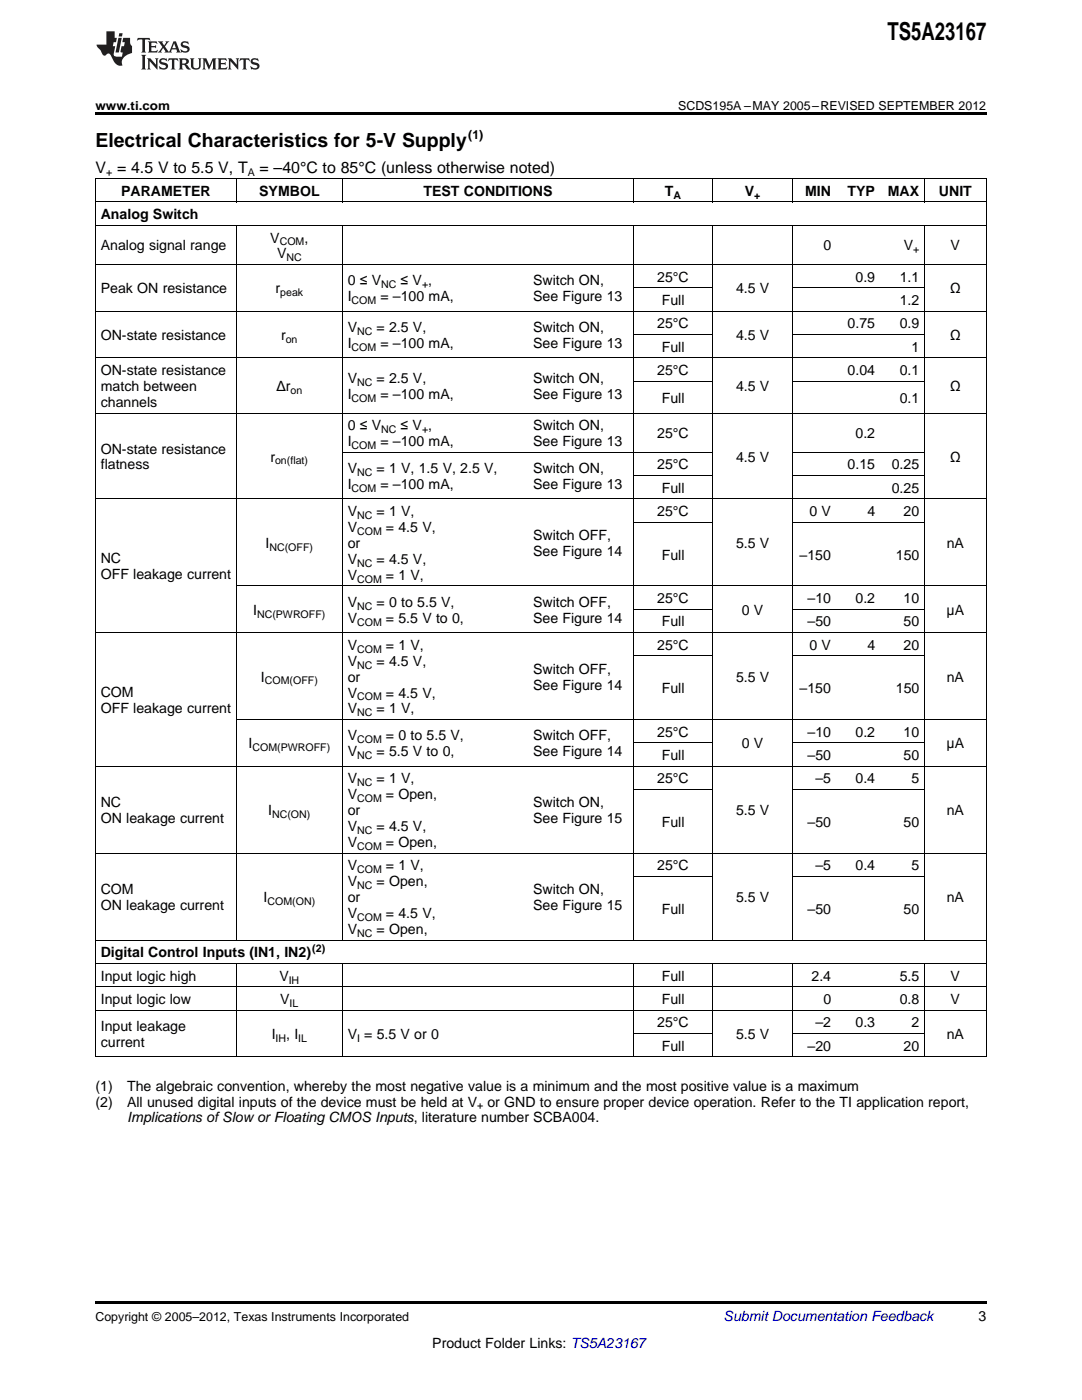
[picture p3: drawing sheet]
<svg xmlns="http://www.w3.org/2000/svg" width="216mm" height="279mm" viewBox="0 0 216 279" stroke-linecap="round" stroke-linejoin="round" font-family="sans-serif">
<defs><g id="words">
<text font-size="4.9" x="177.1" y="7.9">TS5A23167</text>
<text font-size="3.9" x="19" y="29.3">Electrical Characteristics for 5-V Supply</text>
<g font-size="3.2">
<text x="19" y="34.4">V = 4.5 V to 5.5 V, T</text>
<text x="51.8" y="34.4">= –40°C to 85°C (unless otherwise noted)</text>
</g>
<g font-size="2.8">
<text x="24.2" y="39.1">PARAMETER</text>
<text x="51.7" y="39.1">SYMBOL</text>
<text x="84.5" y="39.1">TEST CONDITIONS</text>
<text x="132.7" y="39.1">T</text>
<text x="148.6" y="39.1">V</text>
<text x="160.7" y="39.1">MIN</text>
<text x="169.1" y="39.1">TYP</text>
<text x="177.2" y="39.1">MAX</text>
<text x="187.4" y="39.1">UNIT</text>
<text x="20.1" y="43.7">Analog Switch</text>
<text x="20.1" y="50">Analog signal range</text>
<text x="53.9" y="48.4">V</text>
<text x="55.3" y="51.6">V</text>
<text x="60.7" y="48.4">,</text>
<text x="164.3" y="50">0</text>
<text x="180.3" y="50">V</text>
<text x="189.7" y="50">V</text>
<text x="20.1" y="58.6">Peak ON resistance</text>
<text x="55" y="58.6">r</text>
<text x="69.4" y="57">0 ≤ V</text>
<text x="79.9" y="57">≤ V ,</text>
<text x="106.4" y="57">Switch ON,</text>
<text x="131.2" y="56.2">25°C</text>
<text x="146.9" y="58.6">4.5 V</text>
<text x="170.7" y="56.2">0.9</text>
<text x="179.5" y="56.2">1.1</text>
<text x="189.6" y="58.6">Ω</text>
<text x="69.4" y="60.1">I</text>
<text x="75.9" y="60.1">= –100 mA,</text>
<text x="106.4" y="60.1">See Figure 13</text>
<text x="131.2" y="65.5">25°C</text>
<text x="132" y="60.9">Full</text>
<text x="169.1" y="65.5">0.75</text>
<text x="179.5" y="60.9">1.2</text>
<text x="179.5" y="65.5">0.9</text>
<text x="20.1" y="67.9">ON-state resistance</text>
<text x="56.1" y="67.9">r</text>
<text x="69.4" y="66.3">V</text>
<text x="69.4" y="69.5">I</text>
<text x="75.1" y="66.3">= 2.5 V,</text>
<text x="75.9" y="69.5">= –100 mA,</text>
<text x="106.4" y="66.3">Switch ON,</text>
<text x="106.4" y="69.5">See Figure 13</text>
<text x="132" y="70.2">Full</text>
<text x="146.9" y="67.9">4.5 V</text>
<text x="181.9" y="70.2">1</text>
<text x="189.6" y="67.9">Ω</text>
<text x="20.1" y="74.9">ON-state resistance</text>
<text x="69.4" y="76.4">V</text>
<text x="75.1" y="76.4">= 2.5 V,</text>
<text x="106.4" y="76.4">Switch ON,</text>
<text x="131.2" y="74.9">25°C</text>
<text x="169.1" y="74.9">0.04</text>
<text x="179.5" y="74.9">0.1</text>
<text x="20.1" y="78">match between</text>
<text x="20.1" y="81.2">channels</text>
<text x="55.2" y="78">Δr</text>
<text x="69.4" y="79.6">I</text>
<text x="75.9" y="79.6">= –100 mA,</text>
<text x="106.4" y="79.6">See Figure 13</text>
<text x="132" y="80.4">Full</text>
<text x="146.9" y="78">4.5 V</text>
<text x="179.5" y="80.4">0.1</text>
<text x="189.6" y="78">Ω</text>
<text x="69.4" y="85.9">0 ≤ V</text>
<text x="69.4" y="89">I</text>
<text x="75.9" y="89">= –100 mA,</text>
<text x="79.9" y="85.9">≤ V ,</text>
<text x="106.4" y="85.9">Switch ON,</text>
<text x="106.4" y="89">See Figure 13</text>
<text x="131.2" y="87.5">25°C</text>
<text x="170.7" y="87.5">0.2</text>
<text x="20.1" y="90.5">ON-state resistance</text>
<text x="20.1" y="93.7">flatness</text>
<text x="54" y="92.1">r</text>
<text x="69.4" y="94.4">V</text>
<text x="75.1" y="94.4">= 1 V, 1.5 V, 2.5 V,</text>
<text x="106.4" y="94.4">Switch ON,</text>
<text x="131.2" y="93.7">25°C</text>
<text x="146.9" y="92.1">4.5 V</text>
<text x="169.1" y="93.7">0.15</text>
<text x="177.9" y="93.7">0.25</text>
<text x="189.6" y="92.1">Ω</text>
<text x="69.4" y="97.6">I</text>
<text x="75.9" y="97.6">= –100 mA,</text>
<text x="106.4" y="97.6">See Figure 13</text>
<text x="132" y="98.4">Full</text>
<text x="177.9" y="98.4">0.25</text>
<text x="69.4" y="103">V</text>
<text x="69.4" y="106.2">V</text>
<text x="75.1" y="103">= 1 V,</text>
<text x="77" y="106.2">= 4.5 V,</text>
<text x="106.4" y="107.8">Switch OFF,</text>
<text x="131.2" y="103">25°C</text>
<text x="161.5" y="103">0 V</text>
<text x="173.1" y="103">4</text>
<text x="180.3" y="103">20</text>
<text x="20.1" y="112.4">NC</text>
<text x="53" y="109.4">I</text>
<text x="69.4" y="109.4">or</text>
<text x="69.4" y="112.5">V</text>
<text x="75.1" y="112.5">= 4.5 V,</text>
<text x="106.4" y="110.9">See Figure 14</text>
<text x="132" y="111.7">Full</text>
<text x="146.9" y="109.4">5.5 V</text>
<text x="159.6" y="111.7">–150</text>
<text x="178.8" y="111.7">150</text>
<text x="188.9" y="109.4">nA</text>
<text x="20.1" y="115.6">OFF leakage current</text>
<text x="69.4" y="115.7">V</text>
<text x="77" y="115.7">= 1 V,</text>
<text x="50.5" y="122.7">I</text>
<text x="69.4" y="121.1">V</text>
<text x="69.4" y="124.3">V</text>
<text x="75.1" y="121.1">= 0 to 5.5 V,</text>
<text x="77" y="124.3">= 5.5 V to 0,</text>
<text x="106.4" y="121.1">Switch OFF,</text>
<text x="106.4" y="124.3">See Figure 14</text>
<text x="131.2" y="120.4">25°C</text>
<text x="132" y="125">Full</text>
<text x="148" y="122.7">0 V</text>
<text x="161.1" y="120.4">–10</text>
<text x="161.1" y="125">–50</text>
<text x="170.7" y="120.4">0.2</text>
<text x="180.3" y="120.4">10</text>
<text x="180.3" y="125">50</text>
<text x="188.9" y="122.7">μA</text>
<text x="69.4" y="129.7">V</text>
<text x="77" y="129.7">= 1 V,</text>
<text x="131.2" y="129.7">25°C</text>
<text x="161.5" y="129.7">0 V</text>
<text x="173.1" y="129.7">4</text>
<text x="180.3" y="129.7">20</text>
<text x="52.1" y="136">I</text>
<text x="69.4" y="132.9">V</text>
<text x="69.4" y="136">or</text>
<text x="75.1" y="132.9">= 4.5 V,</text>
<text x="106.4" y="134.4">Switch OFF,</text>
<text x="106.4" y="137.6">See Figure 14</text>
<text x="146.9" y="136">5.5 V</text>
<text x="188.9" y="136">nA</text>
<text x="20.1" y="139.1">COM</text>
<text x="20.1" y="142.3">OFF leakage current</text>
<text x="69.4" y="139.2">V</text>
<text x="69.4" y="142.4">V</text>
<text x="75.1" y="142.4">= 1 V,</text>
<text x="77" y="139.2">= 4.5 V,</text>
<text x="132" y="138.4">Full</text>
<text x="159.6" y="138.4">–150</text>
<text x="178.8" y="138.4">150</text>
<text x="49.6" y="149.4">I</text>
<text x="69.4" y="147.8">V</text>
<text x="77" y="147.8">= 0 to 5.5 V,</text>
<text x="106.4" y="147.8">Switch OFF,</text>
<text x="131.2" y="147">25°C</text>
<text x="148" y="149.4">0 V</text>
<text x="161.1" y="147">–10</text>
<text x="170.7" y="147">0.2</text>
<text x="180.3" y="147">10</text>
<text x="188.9" y="149.4">μA</text>
<text x="69.4" y="151">V</text>
<text x="75.1" y="151">= 5.5 V to 0,</text>
<text x="106.4" y="151">See Figure 14</text>
<text x="132" y="151.7">Full</text>
<text x="161.1" y="151.7">–50</text>
<text x="180.3" y="151.7">50</text>
<text x="20.1" y="161.1">NC</text>
<text x="69.4" y="156.4">V</text>
<text x="69.4" y="159.5">V</text>
<text x="75.1" y="156.4">= 1 V,</text>
<text x="77" y="159.5">= Open,</text>
<text x="106.4" y="161.1">Switch ON,</text>
<text x="131.2" y="156.4">25°C</text>
<text x="162.7" y="156.4">–5</text>
<text x="170.7" y="156.4">0.4</text>
<text x="181.9" y="156.4">5</text>
<text x="20.1" y="164.3">ON leakage current</text>
<text x="53.5" y="162.7">I</text>
<text x="69.4" y="162.7">or</text>
<text x="69.4" y="165.9">V</text>
<text x="75.1" y="165.9">= 4.5 V,</text>
<text x="106.4" y="164.3">See Figure 15</text>
<text x="132" y="165">Full</text>
<text x="146.9" y="162.7">5.5 V</text>
<text x="161.1" y="165">–50</text>
<text x="180.3" y="165">50</text>
<text x="188.9" y="162.7">nA</text>
<text x="69.4" y="169.1">V</text>
<text x="69.4" y="173.7">V</text>
<text x="77" y="169.1">= Open,</text>
<text x="77" y="173.7">= 1 V,</text>
<text x="131.2" y="173.7">25°C</text>
<text x="162.7" y="173.7">–5</text>
<text x="170.7" y="173.7">0.4</text>
<text x="181.9" y="173.7">5</text>
<text x="20.1" y="178.5">COM</text>
<text x="69.4" y="176.9">V</text>
<text x="75.1" y="176.9">= Open,</text>
<text x="106.4" y="178.5">Switch ON,</text>
<text x="20.1" y="181.6">ON leakage current</text>
<text x="52.6" y="180.1">I</text>
<text x="69.4" y="180.1">or</text>
<text x="69.4" y="183.2">V</text>
<text x="77" y="183.2">= 4.5 V,</text>
<text x="106.4" y="181.6">See Figure 15</text>
<text x="132" y="182.4">Full</text>
<text x="146.9" y="180.1">5.5 V</text>
<text x="161.1" y="182.4">–50</text>
<text x="180.3" y="182.4">50</text>
<text x="188.9" y="180.1">nA</text>
<text x="20.1" y="191.1">Digital Control Inputs (IN1, IN2)</text>
<text x="69.4" y="186.4">V</text>
<text x="75.1" y="186.4">= Open,</text>
<text x="20.1" y="195.7">Input logic high</text>
<text x="55.7" y="195.7">V</text>
<text x="132" y="195.7">Full</text>
<text x="161.9" y="195.7">2.4</text>
<text x="179.5" y="195.7">5.5</text>
<text x="189.7" y="195.7">V</text>
<text x="20.1" y="200.4">Input logic low</text>
<text x="55.9" y="200.4">V</text>
<text x="132" y="200.4">Full</text>
<text x="164.3" y="200.4">0</text>
<text x="179.5" y="200.4">0.8</text>
<text x="189.7" y="200.4">V</text>
<text x="20.1" y="205.8">Input leakage</text>
<text x="20.1" y="209">current</text>
<text x="54.2" y="207.4">I</text>
<text x="57.1" y="207.4">, I</text>
<text x="69.4" y="207.4">V = 5.5 V or 0</text>
<text x="131.2" y="205">25°C</text>
<text x="132" y="209.7">Full</text>
<text x="146.9" y="207.4">5.5 V</text>
<text x="161.1" y="209.7">–20</text>
<text x="162.7" y="205">–2</text>
<text x="170.7" y="205">0.3</text>
<text x="180.3" y="209.7">20</text>
<text x="181.9" y="205">2</text>
<text x="188.9" y="207.4">nA</text>
<text x="19" y="217.7">(1)</text>
<text x="19" y="220.8">(2)</text>
<text x="25.4" y="217.7">The algebraic convention, whereby the most negative value is a minimum and the most positive value is a maximum</text>
<text x="25.4" y="220.8">All unused digital inputs of the device must be held at V</text>
<text x="97.3" y="220.8">or GND to ensure proper device operation. Refer to the TI application report,</text>
<text x="25.4" y="224">Implications ofSlow or Floating CMOS Inputs, literature number SCBA004.</text>
<text x="195.3" y="263.6">3</text>
<text x="86.3" y="269">Product Folder Links: TS5A23167</text>
</g>
<text font-size="2.8" fill="#0000c8" x="144.4" y="263.6">Submit Documentation Feedback</text>
<g font-size="2.5">
<text x="19" y="21.9">www.ti.com</text>
<text x="135.3" y="21.9">SCDS195A –MAY 2005–REVISED SEPTEMBER 2012</text>
<text x="93.4" y="27.7">(1)</text>
<text x="19" y="263.6">Copyright © 2005–2012, Texas Instruments Incorporated</text>
</g>
<g font-size="2.1">
<text x="21.2" y="35.1">+</text>
<text x="49.4" y="35.1">A</text>
<text x="134.4" y="39.7">A</text>
<text x="150.5" y="39.7">+</text>
<text x="55.8" y="49">COM</text>
<text x="57.1" y="52.1">NC</text>
<text x="182.2" y="50.6">+</text>
<text x="55.9" y="59.1">peak</text>
<text x="76.1" y="57.5">NC</text>
<text x="84.2" y="57.5">+</text>
<text x="70.2" y="60.7">COM</text>
<text x="57" y="68.4">on</text>
<text x="70.2" y="70">COM</text>
<text x="71.3" y="66.9">NC</text>
<text x="71.3" y="77">NC</text>
<text x="58" y="78.6">on</text>
<text x="70.2" y="80.2">COM</text>
<text x="70.2" y="89.6">COM</text>
<text x="76.1" y="86.4">NC</text>
<text x="84.2" y="86.4">+</text>
<text x="54.9" y="92.7">on(flat)</text>
<text x="71.3" y="95">NC</text>
<text x="70.2" y="98.2">COM</text>
<text x="71.3" y="103.6">NC</text>
<text x="71.3" y="106.8">COM</text>
<text x="53.8" y="109.9">NC(OFF)</text>
<text x="71.3" y="113.1">NC</text>
<text x="71.3" y="116.3">COM</text>
<text x="51.3" y="123.3">NC(PWROFF)</text>
<text x="71.3" y="121.7">NC</text>
<text x="71.3" y="124.8">COM</text>
<text x="71.3" y="130.2">COM</text>
<text x="52.8" y="136.6">COM(OFF)</text>
<text x="71.3" y="133.4">NC</text>
<text x="71.3" y="139.8">COM</text>
<text x="71.3" y="142.9">NC</text>
<text x="50.4" y="149.9">COM(PWROFF)</text>
<text x="71.3" y="148.3">COM</text>
<text x="71.3" y="151.5">NC</text>
<text x="71.3" y="156.9">NC</text>
<text x="71.3" y="160.1">COM</text>
<text x="54.3" y="163.3">NC(ON)</text>
<text x="71.3" y="166.4">NC</text>
<text x="71.3" y="169.6">COM</text>
<text x="71.3" y="174.3">COM</text>
<text x="71.3" y="177.4">NC</text>
<text x="53.4" y="180.6">COM(ON)</text>
<text x="71.3" y="183.8">COM</text>
<text x="62.3" y="189.9">(2)</text>
<text x="71.3" y="187">NC</text>
<text x="57.6" y="196.3">IH</text>
<text x="57.8" y="200.9">IL</text>
<text x="55" y="207.9">IH</text>
<text x="59.5" y="207.9">IL</text>
<text x="71.3" y="207.9">I</text>
<text x="95.2" y="221.4">+</text>
</g>
</g></defs>
<g fill="#231f20">
<path d="M27.5 7.6l-.1 .5 .4-.2h.6v.1v2.1l-.2 .4h1l-.3-.4v-2.1l.1-.1h.5l.5 .2-.2-.5zM29.5 8.3l.2 .3v1.5l-.2 .4h1.8l.2-.6a1.04 1.04 0 0 1-1.3 .2v-.7h.6l.3 .2v-.6l-.3 .2h-.6v-.6l.8-.1 .4 .3-.2-.5zM31.5 8.3l.9 1.1-.9 1.1h.8l-.2-.2 .5-.7 .4 .7-.2 .2h1.5l-.1-.2 .1-.4h.9l.1 .4-.2 .2h1l-.3-.3-.7-1.9h-.5l-.9 2-.8-1 .9-1h-.8l.1 .3-.3 .5-.4-.6 .2-.2zM34.7 8.6l.4 1h-.7zM36.3 8.4a.63 .63 0 0 0-.2 .7 .63 .63 0 0 0 .6 .4l.6 .2 .1 .2a.75 .75 0 0 1-.7 .4 .75 .75 0 0 1-.6-.5l.1 .7 .1-.1a1.11 1.11 0 0 0 1.5-.6 1.13 1.13 0 0 0-1.2-.8l-.1-.4a1.04 1.04 0 0 1 1.2 .2l-.2-.5-.1 .1-.5-.2zM28.2 10.9l.2 .4v2.2l-.2 .4h1l-.3-.4v-2.2l.3-.4zM29.3 11.6l.3 .4v1.5l-.3 .4h.8l-.2-.4v-1.3l1.5 1.7v-1.9l.2-.4h-.7l.2 .4v.9l-1.1-1.3zM32 11.8a.62 .62 0 0 0-.2 .7 .62 .62 0 0 0 .6 .4l.6 .1 .1 .3a.76 .76 0 0 1-.7 .3 .76 .76 0 0 1-.6-.4l.1 .7 .1-.1a1.11 1.11 0 0 0 1.5-.6 1.13 1.13 0 0 0-1.2-.8l-.1-.4a1.04 1.04 0 0 1 1.2 .2l-.2-.6-.1 .1-.5-.1zM33.7 11.6l-.2 .6a.61 .61 0 0 1 .8-.3v1.6l-.2 .4h.9l-.2-.4v-1.6a.63 .63 0 0 1 .8 .3l-.2-.6zM35.6 11.6l.3 .4v1.5l-.3 .4h1l-.2-.2v-.8l.5 .2a.76 .76 0 0 0 1.2 .7l-1-1a.58 .58 0 0 0 .6-.5 .58 .58 0 0 0-.5-.6zM36.4 11.9h.1a.45 .45 0 0 1 .5 .1 .45 .45 0 0 1 .1 .5l-.7 .2zM37.9 11.6l.2 .2a2.17 2.17 0 0 0 .3 1.9 .99 .99 0 0 0 1.6-.6v-1.1l.2-.4h-.7l.2 .2a1.92 1.92 0 0 1-.2 1.8 .6 .6 0 0 1-.9-.5v-1.1l.2-.4zM40.4 11.6l.2 .4v1.5l-.2 .4h.7l-.2-.4v-1.4l.8 1.8 .8-1.8v1.4l-.2 .4h.9l-.2-.4v-1.5l.2-.4h-.8l-.6 1.5-.6-1.5zM43.4 11.6l.2 .4v1.5l-.2 .4h1.8l.2-.6a1.04 1.04 0 0 1-1.3 .1v-.6h.5l.4 .2v-.6l-.4 .2h-.5v-.7h.8l.3 .3-.1-.6zM45.5 11.6l.2 .4v1.5l-.2 .4h.7l-.2-.4v-1.3l1.5 1.7v-1.9l.2-.4h-.7l.2 .4v.9l-1.1-1.3zM47.9 11.6l-.1 .6a.61 .61 0 0 1 .8-.3v1.6l-.3 .4h1l-.3-.4 .1-1.6a.63 .63 0 0 1 .7 .3l-.1-.6zM50.2 11.8a.62 .62 0 0 0-.2 .7 .62 .62 0 0 0 .6 .4l.6 .1 .2 .3a.76 .76 0 0 1-.8 .3 .76 .76 0 0 1-.6-.4l.1 .7 .2-.1a1.11 1.11 0 0 0 1.5-.6 1.13 1.13 0 0 0-1.3-.8l-.1-.4a1.04 1.04 0 0 1 1.2 .2l-.1-.6-.2 .1-.5-.1z"/>
<path d="M21.2 6.3v2.6h-1.9l.1 .4 .7 .9a.91 .91 0 0 0 1 .8 .56 .56 0 0 1 .5-.3 .56 .56 0 0 1 .5 .3l.4 .8a1.53 1.53 0 0 0 1.9 1.2 1.54 1.54 0 0 1 1-2.1l.9-.3v-1.4a1.52 1.52 0 0 1-.3-1.6h-1.4l-.2 .8h.5l-.2 .8h-.4l-.2 1v.2l.4 .1-.2 .8a1.93 1.93 0 0 1-1.6-.3l.3-1.8h-.5l.2-.8h.4l.2-.8h-.4v-1.3zM23.6 7.6l-.6 2.9h.7l.6-2.9zM23.8 6.6l-.1 .7h.6l.2-.7z"/>
</g>
<path d="M19 22.5h177.8v.5h-177.8zM19 259.7h177.8v.5h-177.8z" fill="#000"/>
<g fill="none" stroke="#000" stroke-width=".2">
<path d="M19 35.6h177.8M19.1 35.7v175.3M47.1 35.7v4.7M68.3 35.7v4.7M126.3 35.7v4.7M142.2 35.7v4.7M158.1 35.7v4.7M184.4 35.7v4.7M196.8 35.7v175.3M19 52.8h177.8M19 45h177.8M19 40.3h177.8"/>
<path d="M47.1 45v142.7M68.3 45v142.7M126.3 45v142.7M126.4 57.4h15.8M142.2 45v142.7M158.1 45v142.7M158.1 57.4h26.4M184.4 45v142.7M19 71.4h177.8M19 62.1h177.8M126.4 76.1h15.8M126.4 66.8h15.8"/>
<path d="M158.1 76.1h26.4M158.1 66.8h26.4M19 99.6h177.8M19 82.4h177.8M68.3 90.3h73.9M126.4 94.9h15.8M158.1 94.9h26.4M158.1 90.3h26.4M47.2 116.9h149.6M126.4 104.2h15.8M158.1 104.2h26.4M19 126.2h177.8"/>
<path d="M126.4 130.9h15.8M126.4 121.6h15.8M158.1 130.9h26.4M158.1 121.6h26.4M19 152.9h177.8M47.2 143.6h149.6M126.4 157.6h15.8M126.4 148.3h15.8M158.1 157.6h26.4M158.1 148.3h26.4M19 170.3h177.8M126.4 174.9h15.8"/>
<path d="M158.1 174.9h26.4M19 196.9h177.8M19 192.3h177.8M19 187.6h177.8M47.1 192.3v18.7M68.3 192.3v18.7M126.3 192.3v18.7M142.2 192.3v18.7M158.1 192.3v18.7M184.4 192.3v18.7M19 210.9h177.8M19 201.6h177.8"/>
<path d="M126.4 206.3h15.8M158.1 206.3h26.4"/>
</g>
<use href="#words"/>
</svg>
